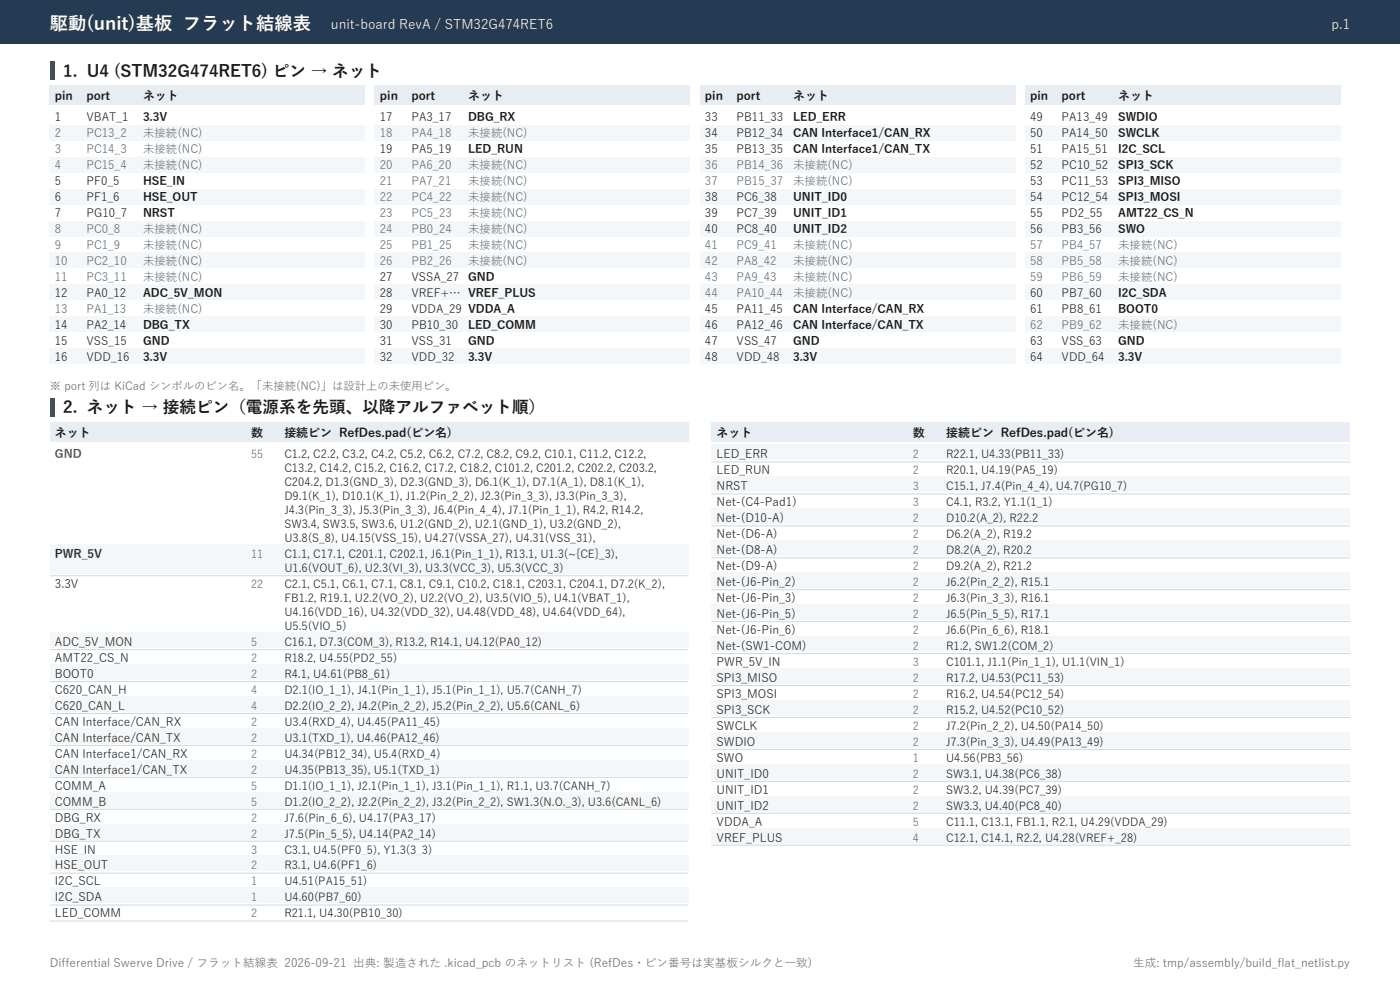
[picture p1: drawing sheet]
<svg xmlns="http://www.w3.org/2000/svg" width="297mm" height="210mm" viewBox="0 0 297 210" stroke-linecap="round" stroke-linejoin="round" font-family="sans-serif">
<defs><g id="words">
<text font-size="3.9" fill="#fff" x="10.6" y="6.3">駆動(unit)基板 フラット結線表</text>
<g font-size="3.5" fill="#1a1a1a">
<text x="13.4" y="16.2">1. U4 (STM32G474RET6) ピン → ネット</text>
<text x="13.4" y="87.7">2. ネット → 接続ピン（電源系を先頭、以降アルファベット順）</text>
</g>
<g font-size="2.8" fill="#fff">
<text x="70.2" y="6.2">unit-board RevA / STM32G474RET6</text>
<text x="282.5" y="6.2">p.1</text>
</g>
<g font-size="2.5" fill="#1a1a1a">
<text x="11.6" y="21.2">pin</text>
<text x="18.3" y="21.2">port</text>
<text x="30.3" y="21.2">ネット</text>
<text x="80.6" y="21.2">pin</text>
<text x="87.3" y="21.2">port</text>
<text x="99.3" y="21.2">ネット</text>
<text x="149.6" y="21.2">pin</text>
<text x="156.3" y="21.2">port</text>
<text x="168.3" y="21.2">ネット</text>
<text x="218.5" y="21.2">pin</text>
<text x="225.2" y="21.2">port</text>
<text x="237.2" y="21.2">ネット</text>
<text x="11.6" y="92.6">ネット</text>
<text x="53.3" y="92.6">数</text>
<text x="60.3" y="92.6">接続ピン RefDes.pad(ピン名)</text>
<text x="152" y="92.6">ネット</text>
<text x="193.7" y="92.6">数</text>
<text x="200.7" y="92.6">接続ピン RefDes.pad(ピン名)</text>
<text x="152" y="97.2">LED_ERR</text>
<text x="152" y="100.6">LED_RUN</text>
<text x="152" y="104">NRST</text>
<text x="152" y="107.4">Net-(C4-Pad1)</text>
<text x="152" y="110.8">Net-(D10-A)</text>
<text x="152" y="114.2">Net-(D6-A)</text>
<text x="152" y="117.5">Net-(D8-A)</text>
<text x="11.6" y="124.7">3.3V</text>
<text x="152" y="120.9">Net-(D9-A)</text>
<text x="152" y="124.3">Net-(J6-Pin_2)</text>
<text x="152" y="127.7">Net-(J6-Pin_3)</text>
<text x="152" y="131.1">Net-(J6-Pin_5)</text>
<text x="11.6" y="137">ADC_5V_MON</text>
<text x="152" y="134.5">Net-(J6-Pin_6)</text>
<text x="152" y="137.9">Net-(SW1-COM)</text>
<text x="11.6" y="140.4">AMT22_CS_N</text>
<text x="11.6" y="143.8">BOOT0</text>
<text x="152" y="141.3">PWR_5V_IN</text>
<text x="11.6" y="147.2">C620_CAN_H</text>
<text x="152" y="144.6">SPI3_MISO</text>
<text x="152" y="148">SPI3_MOSI</text>
<text x="11.6" y="150.6">C620_CAN_L</text>
<text x="11.6" y="154">CAN Interface/CAN_RX</text>
<text x="152" y="151.4">SPI3_SCK</text>
<text x="152" y="154.8">SWCLK</text>
<text x="11.6" y="157.3">CAN Interface/CAN_TX</text>
<text x="11.6" y="160.7">CAN Interface1/CAN_RX</text>
<text x="152" y="158.2">SWDIO</text>
<text x="152" y="161.6">SWO</text>
<text x="11.6" y="164.1">CAN Interface1/CAN_TX</text>
<text x="11.6" y="167.5">COMM_A</text>
<text x="152" y="165">UNIT_ID0</text>
<text x="11.6" y="170.9">COMM_B</text>
<text x="152" y="168.3">UNIT_ID1</text>
<text x="152" y="171.7">UNIT_ID2</text>
<text x="11.6" y="174.3">DBG_RX</text>
<text x="11.6" y="177.7">DBG_TX</text>
<text x="152" y="175.1">VDDA_A</text>
<text x="152" y="178.5">VREF_PLUS</text>
<text x="11.6" y="181">HSE_IN</text>
<text x="11.6" y="184.4">HSE_OUT</text>
<text x="11.6" y="187.8">I2C_SCL</text>
<text x="11.6" y="191.2">I2C_SDA</text>
<text x="11.6" y="194.6">LED_COMM</text>
</g>
<text font-size="2.5" fill="#b3261e" x="11.6" y="97.2">GND</text>
<text font-size="2.5" fill="#0b5d1e" x="11.6" y="118.4">PWR_5V</text>
<g font-size="2.5" fill="#5b6670">
<text x="10.6" y="205.1">Differential Swerve Drive / フラット結線表 2026-09-21 出典: 製造された .kicad_pcb のネットリスト (RefDes・ピン番号は実基板シルクと一致)</text>
<text x="240.4" y="205.1">生成: tmp/assembly/build_flat_netlist.py</text>
</g>
<g font-size="2.4" fill="#1a1a1a">
<text x="11.6" y="25.8">1</text>
<text x="18.3" y="25.8">VBAT_1</text>
<text x="30.3" y="25.8">3.3V</text>
<text x="80.6" y="25.8">17</text>
<text x="87.3" y="25.8">PA3_17</text>
<text x="99.3" y="25.8">DBG_RX</text>
<text x="149.6" y="25.8">33</text>
<text x="149.6" y="29.1">34</text>
<text x="156.3" y="25.8">PB11_33</text>
<text x="156.3" y="29.1">PB12_34</text>
<text x="168.3" y="25.8">LED_ERR</text>
<text x="168.3" y="29.1">CAN Interface1/CAN_RX</text>
<text x="218.5" y="25.8">49</text>
<text x="218.5" y="29.1">50</text>
<text x="225.2" y="25.8">PA13_49</text>
<text x="225.2" y="29.1">PA14_50</text>
<text x="237.2" y="25.8">SWDIO</text>
<text x="237.2" y="29.1">SWCLK</text>
<text x="80.6" y="32.5">19</text>
<text x="87.3" y="32.5">PA5_19</text>
<text x="99.3" y="32.5">LED_RUN</text>
<text x="149.6" y="32.5">35</text>
<text x="156.3" y="32.5">PB13_35</text>
<text x="168.3" y="32.5">CAN Interface1/CAN_TX</text>
<text x="218.5" y="32.5">51</text>
<text x="218.5" y="35.9">52</text>
<text x="225.2" y="32.5">PA15_51</text>
<text x="225.2" y="35.9">PC10_52</text>
<text x="237.2" y="32.5">I2C_SCL</text>
<text x="237.2" y="35.9">SPI3_SCK</text>
<text x="11.6" y="39.3">5</text>
<text x="18.3" y="39.3">PF0_5</text>
<text x="30.3" y="39.3">HSE_IN</text>
<text x="218.5" y="39.3">53</text>
<text x="225.2" y="39.3">PC11_53</text>
<text x="237.2" y="39.3">SPI3_MISO</text>
<text x="11.6" y="42.7">6</text>
<text x="11.6" y="46.1">7</text>
<text x="18.3" y="42.7">PF1_6</text>
<text x="18.3" y="46.1">PG10_7</text>
<text x="30.3" y="42.7">HSE_OUT</text>
<text x="30.3" y="46.1">NRST</text>
<text x="149.6" y="42.7">38</text>
<text x="149.6" y="46.1">39</text>
<text x="156.3" y="42.7">PC6_38</text>
<text x="156.3" y="46.1">PC7_39</text>
<text x="168.3" y="42.7">UNIT_ID0</text>
<text x="168.3" y="46.1">UNIT_ID1</text>
<text x="218.5" y="42.7">54</text>
<text x="218.5" y="46.1">55</text>
<text x="225.2" y="42.7">PC12_54</text>
<text x="225.2" y="46.1">PD2_55</text>
<text x="237.2" y="42.7">SPI3_MOSI</text>
<text x="237.2" y="46.1">AMT22_CS_N</text>
<text x="149.6" y="49.5">40</text>
<text x="156.3" y="49.5">PC8_40</text>
<text x="168.3" y="49.5">UNIT_ID2</text>
<text x="218.5" y="49.5">56</text>
<text x="225.2" y="49.5">PB3_56</text>
<text x="237.2" y="49.5">SWO</text>
<text x="80.6" y="59.6">27</text>
<text x="87.3" y="59.6">VSSA_27</text>
<text x="99.3" y="59.6">GND</text>
<text x="11.6" y="63">12</text>
<text x="18.3" y="63">PA0_12</text>
<text x="30.3" y="63">ADC_5V_MON</text>
<text x="80.6" y="63">28</text>
<text x="87.3" y="63">VREF+… VREF_PLUS</text>
<text x="218.5" y="63">60</text>
<text x="225.2" y="63">PB7_60</text>
<text x="237.2" y="63">I2C_SDA</text>
<text x="11.6" y="69.8">14</text>
<text x="18.3" y="69.8">PA2_14</text>
<text x="30.3" y="69.8">DBG_TX</text>
<text x="80.6" y="66.4">29</text>
<text x="80.6" y="69.8">30</text>
<text x="87.3" y="66.4">VDDA_29 VDDA_A</text>
<text x="87.3" y="69.8">PB10_30</text>
<text x="99.3" y="69.8">LED_COMM</text>
<text x="149.6" y="66.4">45</text>
<text x="149.6" y="69.8">46</text>
<text x="156.3" y="66.4">PA11_45</text>
<text x="156.3" y="69.8">PA12_46</text>
<text x="168.3" y="66.4">CAN Interface/CAN_RX</text>
<text x="168.3" y="69.8">CAN Interface/CAN_TX</text>
<text x="218.5" y="66.4">61</text>
<text x="225.2" y="66.4">PB8_61</text>
<text x="237.2" y="66.4">BOOT0</text>
<text x="11.6" y="73.2">15</text>
<text x="11.6" y="76.6">16</text>
<text x="18.3" y="73.2">VSS_15</text>
<text x="18.3" y="76.6">VDD_16</text>
<text x="30.3" y="73.2">GND</text>
<text x="30.3" y="76.6">3.3V</text>
<text x="80.6" y="73.2">31</text>
<text x="80.6" y="76.6">32</text>
<text x="87.3" y="73.2">VSS_31</text>
<text x="87.3" y="76.6">VDD_32</text>
<text x="99.3" y="73.2">GND</text>
<text x="99.3" y="76.6">3.3V</text>
<text x="149.6" y="73.2">47</text>
<text x="149.6" y="76.6">48</text>
<text x="156.3" y="73.2">VSS_47</text>
<text x="156.3" y="76.6">VDD_48</text>
<text x="168.3" y="73.2">GND</text>
<text x="168.3" y="76.6">3.3V</text>
<text x="218.5" y="73.2">63</text>
<text x="218.5" y="76.6">64</text>
<text x="225.2" y="73.2">VSS_63</text>
<text x="225.2" y="76.6">VDD_64</text>
<text x="237.2" y="73.2">GND</text>
<text x="237.2" y="76.6">3.3V</text>
<text x="60.3" y="97.2">C1.2, C2.2, C3.2, C4.2, C5.2, C6.2, C7.2, C8.2, C9.2, C10.1, C11.2, C12.2,</text>
<text x="60.3" y="100.2">C13.2, C14.2, C15.2, C16.2, C17.2, C18.2, C101.2, C201.2, C202.2, C203.2,</text>
<text x="200.7" y="97.2">R22.1, U4.33(PB11_33)</text>
<text x="200.7" y="100.6">R20.1, U4.19(PA5_19)</text>
<text x="60.3" y="103.2">C204.2, D1.3(GND_3), D2.3(GND_3), D6.1(K_1), D7.1(A_1), D8.1(K_1),</text>
<text x="60.3" y="106.1">D9.1(K_1), D10.1(K_1), J1.2(Pin_2_2), J2.3(Pin_3_3), J3.3(Pin_3_3),</text>
<text x="200.7" y="104">C15.1, J7.4(Pin_4_4), U4.7(PG10_7)</text>
<text x="200.7" y="107.4">C4.1, R3.2, Y1.1(1_1)</text>
<text x="60.3" y="109.1">J4.3(Pin_3_3), J5.3(Pin_3_3), J6.4(Pin_4_4), J7.1(Pin_1_1), R4.2, R14.2,</text>
<text x="60.3" y="112">SW3.4, SW3.5, SW3.6, U1.2(GND_2), U2.1(GND_1), U3.2(GND_2),</text>
<text x="200.7" y="110.8">D10.2(A_2), R22.2</text>
<text x="60.3" y="115">U3.8(S_8), U4.15(VSS_15), U4.27(VSSA_27), U4.31(VSS_31),</text>
<text x="60.3" y="118.4">C1.1, C17.1, C201.1, C202.1, J6.1(Pin_1_1), R13.1, U1.3(~{CE}_3),</text>
<text x="200.7" y="114.2">D6.2(A_2), R19.2</text>
<text x="200.7" y="117.5">D8.2(A_2), R20.2</text>
<text x="60.3" y="121.4">U1.6(VOUT_6), U2.3(VI_3), U3.3(VCC_3), U5.3(VCC_3)</text>
<text x="60.3" y="124.7">C2.1, C5.1, C6.1, C7.1, C8.1, C9.1, C10.2, C18.1, C203.1, C204.1, D7.2(K_2),</text>
<text x="200.7" y="120.9">D9.2(A_2), R21.2</text>
<text x="200.7" y="124.3">J6.2(Pin_2_2), R15.1</text>
<text x="60.3" y="127.7">FB1.2, R19.1, U2.2(VO_2), U2.2(VO_2), U3.5(VIO_5), U4.1(VBAT_1),</text>
<text x="60.3" y="130.7">U4.16(VDD_16), U4.32(VDD_32), U4.48(VDD_48), U4.64(VDD_64),</text>
<text x="200.7" y="127.7">J6.3(Pin_3_3), R16.1</text>
<text x="200.7" y="131.1">J6.5(Pin_5_5), R17.1</text>
<text x="60.3" y="133.6">U5.5(VIO_5)</text>
<text x="60.3" y="137">C16.1, D7.3(COM_3), R13.2, R14.1, U4.12(PA0_12)</text>
<text x="200.7" y="134.5">J6.6(Pin_6_6), R18.1</text>
<text x="200.7" y="137.9">R1.2, SW1.2(COM_2)</text>
<text x="60.3" y="140.4">R18.2, U4.55(PD2_55)</text>
<text x="60.3" y="143.8">R4.1, U4.61(PB8_61)</text>
<text x="200.7" y="141.3">C101.1, J1.1(Pin_1_1), U1.1(VIN_1)</text>
<text x="60.3" y="147.2">D2.1(IO_1_1), J4.1(Pin_1_1), J5.1(Pin_1_1), U5.7(CANH_7)</text>
<text x="200.7" y="144.6">R17.2, U4.53(PC11_53)</text>
<text x="200.7" y="148">R16.2, U4.54(PC12_54)</text>
<text x="60.3" y="150.6">D2.2(IO_2_2), J4.2(Pin_2_2), J5.2(Pin_2_2), U5.6(CANL_6)</text>
<text x="60.3" y="154">U3.4(RXD_4), U4.45(PA11_45)</text>
<text x="200.7" y="151.4">R15.2, U4.52(PC10_52)</text>
<text x="200.7" y="154.8">J7.2(Pin_2_2), U4.50(PA14_50)</text>
<text x="60.3" y="157.3">U3.1(TXD_1), U4.46(PA12_46)</text>
<text x="60.3" y="160.7">U4.34(PB12_34), U5.4(RXD_4)</text>
<text x="200.7" y="158.2">J7.3(Pin_3_3), U4.49(PA13_49)</text>
<text x="200.7" y="161.6">U4.56(PB3_56)</text>
<text x="60.3" y="164.1">U4.35(PB13_35), U5.1(TXD_1)</text>
<text x="60.3" y="167.5">D1.1(IO_1_1), J2.1(Pin_1_1), J3.1(Pin_1_1), R1.1, U3.7(CANH_7)</text>
<text x="200.7" y="165">SW3.1, U4.38(PC6_38)</text>
<text x="60.3" y="170.9">D1.2(IO_2_2), J2.2(Pin_2_2), J3.2(Pin_2_2), SW1.3(N.O._3), U3.6(CANL_6)</text>
<text x="200.7" y="168.3">SW3.2, U4.39(PC7_39)</text>
<text x="200.7" y="171.7">SW3.3, U4.40(PC8_40)</text>
<text x="60.3" y="174.3">J7.6(Pin_6_6), U4.17(PA3_17)</text>
<text x="60.3" y="177.7">J7.5(Pin_5_5), U4.14(PA2_14)</text>
<text x="200.7" y="175.1">C11.1, C13.1, FB1.1, R2.1, U4.29(VDDA_29)</text>
<text x="200.7" y="178.5">C12.1, C14.1, R2.2, U4.28(VREF+_28)</text>
<text x="60.3" y="181">C3.1, U4.5(PF0_5), Y1.3(3_3)</text>
<text x="60.3" y="184.4">R3.1, U4.6(PF1_6)</text>
<text x="60.3" y="187.8">U4.51(PA15_51)</text>
<text x="60.3" y="191.2">U4.60(PB7_60)</text>
<text x="60.3" y="194.6">R21.1, U4.30(PB10_30)</text>
</g>
<g font-size="2.4" fill="#5b6670">
<text x="11.6" y="29.1">2</text>
<text x="18.3" y="29.1">PC13_2</text>
<text x="30.3" y="29.1">未接続(NC)</text>
<text x="80.6" y="29.1">18</text>
<text x="87.3" y="29.1">PA4_18</text>
<text x="99.3" y="29.1">未接続(NC)</text>
<text x="11.6" y="32.5">3</text>
<text x="11.6" y="35.9">4</text>
<text x="18.3" y="32.5">PC14_3</text>
<text x="18.3" y="35.9">PC15_4</text>
<text x="30.3" y="32.5">未接続(NC)</text>
<text x="30.3" y="35.9">未接続(NC)</text>
<text x="80.6" y="35.9">20</text>
<text x="87.3" y="35.9">PA6_20</text>
<text x="99.3" y="35.9">未接続(NC)</text>
<text x="149.6" y="35.9">36</text>
<text x="156.3" y="35.9">PB14_36</text>
<text x="168.3" y="35.9">未接続(NC)</text>
<text x="80.6" y="39.3">21</text>
<text x="87.3" y="39.3">PA7_21</text>
<text x="99.3" y="39.3">未接続(NC)</text>
<text x="149.6" y="39.3">37</text>
<text x="156.3" y="39.3">PB15_37</text>
<text x="168.3" y="39.3">未接続(NC)</text>
<text x="80.6" y="42.7">22</text>
<text x="80.6" y="46.1">23</text>
<text x="87.3" y="42.7">PC4_22</text>
<text x="87.3" y="46.1">PC5_23</text>
<text x="99.3" y="42.7">未接続(NC)</text>
<text x="99.3" y="46.1">未接続(NC)</text>
<text x="11.6" y="49.5">8</text>
<text x="11.6" y="52.8">9</text>
<text x="18.3" y="49.5">PC0_8</text>
<text x="18.3" y="52.8">PC1_9</text>
<text x="30.3" y="49.5">未接続(NC)</text>
<text x="30.3" y="52.8">未接続(NC)</text>
<text x="80.6" y="49.5">24</text>
<text x="80.6" y="52.8">25</text>
<text x="87.3" y="49.5">PB0_24</text>
<text x="87.3" y="52.8">PB1_25</text>
<text x="99.3" y="49.5">未接続(NC)</text>
<text x="99.3" y="52.8">未接続(NC)</text>
<text x="149.6" y="52.8">41</text>
<text x="156.3" y="52.8">PC9_41</text>
<text x="168.3" y="52.8">未接続(NC)</text>
<text x="218.5" y="52.8">57</text>
<text x="225.2" y="52.8">PB4_57</text>
<text x="237.2" y="52.8">未接続(NC)</text>
<text x="11.6" y="56.2">10</text>
<text x="11.6" y="59.6">11</text>
<text x="18.3" y="56.2">PC2_10</text>
<text x="18.3" y="59.6">PC3_11</text>
<text x="30.3" y="56.2">未接続(NC)</text>
<text x="30.3" y="59.6">未接続(NC)</text>
<text x="80.6" y="56.2">26</text>
<text x="87.3" y="56.2">PB2_26</text>
<text x="99.3" y="56.2">未接続(NC)</text>
<text x="149.6" y="56.2">42</text>
<text x="149.6" y="59.6">43</text>
<text x="156.3" y="56.2">PA8_42</text>
<text x="156.3" y="59.6">PA9_43</text>
<text x="168.3" y="56.2">未接続(NC)</text>
<text x="168.3" y="59.6">未接続(NC)</text>
<text x="218.5" y="56.2">58</text>
<text x="218.5" y="59.6">59</text>
<text x="225.2" y="56.2">PB5_58</text>
<text x="225.2" y="59.6">PB6_59</text>
<text x="237.2" y="56.2">未接続(NC)</text>
<text x="237.2" y="59.6">未接続(NC)</text>
<text x="149.6" y="63">44</text>
<text x="156.3" y="63">PA10_44</text>
<text x="168.3" y="63">未接続(NC)</text>
<text x="11.6" y="66.4">13</text>
<text x="18.3" y="66.4">PA1_13</text>
<text x="30.3" y="66.4">未接続(NC)</text>
<text x="218.5" y="69.8">62</text>
<text x="225.2" y="69.8">PB9_62</text>
<text x="237.2" y="69.8">未接続(NC)</text>
<text x="10.6" y="82.8">※ port 列は KiCad シンボルのピン名。「未接続(NC)」は設計上の未使用ピン。</text>
</g>
<g font-size="2.3" fill="#5b6670">
<text x="53.3" y="97.2">55</text>
<text x="193.7" y="97.2">2</text>
<text x="193.7" y="100.6">2</text>
<text x="193.7" y="104">3</text>
<text x="193.7" y="107.4">3</text>
<text x="193.7" y="110.8">2</text>
<text x="53.3" y="118.4">11</text>
<text x="193.7" y="114.2">2</text>
<text x="193.7" y="117.5">2</text>
<text x="53.3" y="124.7">22</text>
<text x="193.7" y="120.9">2</text>
<text x="193.7" y="124.3">2</text>
<text x="193.7" y="127.7">2</text>
<text x="193.7" y="131.1">2</text>
<text x="53.3" y="137">5</text>
<text x="193.7" y="134.5">2</text>
<text x="193.7" y="137.9">2</text>
<text x="53.3" y="140.4">2</text>
<text x="53.3" y="143.8">2</text>
<text x="193.7" y="141.3">3</text>
<text x="53.3" y="147.2">4</text>
<text x="193.7" y="144.6">2</text>
<text x="193.7" y="148">2</text>
<text x="53.3" y="150.6">4</text>
<text x="53.3" y="154">2</text>
<text x="193.7" y="151.4">2</text>
<text x="193.7" y="154.8">2</text>
<text x="53.3" y="157.3">2</text>
<text x="53.3" y="160.7">2</text>
<text x="193.7" y="158.2">2</text>
<text x="193.7" y="161.6">1</text>
<text x="53.3" y="164.1">2</text>
<text x="53.3" y="167.5">5</text>
<text x="193.7" y="165">2</text>
<text x="53.3" y="170.9">5</text>
<text x="193.7" y="168.3">2</text>
<text x="193.7" y="171.7">2</text>
<text x="53.3" y="174.3">2</text>
<text x="53.3" y="177.7">2</text>
<text x="193.7" y="175.1">5</text>
<text x="193.7" y="178.5">4</text>
<text x="53.3" y="181">3</text>
<text x="53.3" y="184.4">2</text>
<text x="53.3" y="187.8">1</text>
<text x="53.3" y="191.2">1</text>
<text x="53.3" y="194.6">2</text>
</g>
</g></defs>
<path d="M0 0h297v9.2h-297z" fill-rule="evenodd" fill="#243b53"/>
<path d="M10.6 13.1h1v3.8h-1z" fill-rule="evenodd" fill="#1f5c8b"/>
<path d="M10.6 18h66.8v4.2h-66.8z" fill-rule="evenodd" fill="#e7edf2"/>
<g fill="#f4f7f9">
<path d="M10.6 26.5h66.8v3.3h-66.8z" fill-rule="evenodd"/>
<path d="M10.6 33.2h66.8v3.4h-66.8z" fill-rule="evenodd"/>
<path d="M10.6 40h66.8v3.4h-66.8z" fill-rule="evenodd"/>
<path d="M10.6 46.8h66.8v3.4h-66.8z" fill-rule="evenodd"/>
<path d="M10.6 53.6h66.8v3.3h-66.8z" fill-rule="evenodd"/>
<path d="M10.6 60.3h66.8v3.4h-66.8z" fill-rule="evenodd"/>
<path d="M10.6 67.1h66.8v3.4h-66.8z" fill-rule="evenodd"/>
<path d="M10.6 73.9h66.8v3.4h-66.8z" fill-rule="evenodd"/>
</g>
<path d="M79.5 18h66.9v4.2h-66.9z" fill-rule="evenodd" fill="#e7edf2"/>
<g fill="#f4f7f9">
<path d="M79.5 26.5h66.9v3.3h-66.9z" fill-rule="evenodd"/>
<path d="M79.5 33.2h66.9v3.4h-66.9z" fill-rule="evenodd"/>
<path d="M79.5 40h66.9v3.4h-66.9z" fill-rule="evenodd"/>
<path d="M79.5 46.8h66.9v3.4h-66.9z" fill-rule="evenodd"/>
<path d="M79.5 53.6h66.9v3.3h-66.9z" fill-rule="evenodd"/>
<path d="M79.5 60.3h66.9v3.4h-66.9z" fill-rule="evenodd"/>
<path d="M79.5 67.1h66.9v3.4h-66.9z" fill-rule="evenodd"/>
<path d="M79.5 73.9h66.9v3.4h-66.9z" fill-rule="evenodd"/>
</g>
<path d="M148.5 18h66.8v4.2h-66.8z" fill-rule="evenodd" fill="#e7edf2"/>
<g fill="#f4f7f9">
<path d="M148.5 26.5h66.8v3.3h-66.8z" fill-rule="evenodd"/>
<path d="M148.5 33.2h66.8v3.4h-66.8z" fill-rule="evenodd"/>
<path d="M148.5 40h66.8v3.4h-66.8z" fill-rule="evenodd"/>
<path d="M148.5 46.8h66.8v3.4h-66.8z" fill-rule="evenodd"/>
<path d="M148.5 53.6h66.8v3.3h-66.8z" fill-rule="evenodd"/>
<path d="M148.5 60.3h66.8v3.4h-66.8z" fill-rule="evenodd"/>
<path d="M148.5 67.1h66.8v3.4h-66.8z" fill-rule="evenodd"/>
<path d="M148.5 73.9h66.8v3.4h-66.8z" fill-rule="evenodd"/>
</g>
<path d="M217.5 18h66.8v4.2h-66.8z" fill-rule="evenodd" fill="#e7edf2"/>
<g fill="#f4f7f9">
<path d="M217.5 26.5h66.8v3.3h-66.8z" fill-rule="evenodd"/>
<path d="M217.5 33.2h66.8v3.4h-66.8z" fill-rule="evenodd"/>
<path d="M217.5 40h66.8v3.4h-66.8z" fill-rule="evenodd"/>
<path d="M217.5 46.8h66.8v3.4h-66.8z" fill-rule="evenodd"/>
<path d="M217.5 53.6h66.8v3.3h-66.8z" fill-rule="evenodd"/>
<path d="M217.5 60.3h66.8v3.4h-66.8z" fill-rule="evenodd"/>
<path d="M217.5 67.1h66.8v3.4h-66.8z" fill-rule="evenodd"/>
<path d="M217.5 73.9h66.8v3.4h-66.8z" fill-rule="evenodd"/>
</g>
<path d="M10.6 84.5h1v3.9h-1z" fill-rule="evenodd" fill="#1f5c8b"/>
<path d="M10.6 89.5h135.4v4.2h-135.4z" fill-rule="evenodd" fill="#e7edf2"/>
<path d="M10.6 115.8h135.4" fill="none" stroke="#d2d7db" stroke-width=".21"/>
<path d="M10.6 115.4h135.4v6.4h-135.4z" fill-rule="evenodd" fill="#f4f7f9"/>
<path d="M10.6 122.1h135.4M10.6 134.4h135.4" fill="none" stroke="#d2d7db" stroke-width=".21"/>
<path d="M10.6 134.1h135.4v3.3h-135.4z" fill-rule="evenodd" fill="#f4f7f9"/>
<path d="M10.6 137.8h135.4M10.6 141.2h135.4" fill="none" stroke="#d2d7db" stroke-width=".21"/>
<path d="M10.6 140.8h135.4v3.4h-135.4z" fill-rule="evenodd" fill="#f4f7f9"/>
<path d="M10.6 144.6h135.4M10.6 148h135.4" fill="none" stroke="#d2d7db" stroke-width=".21"/>
<path d="M10.6 147.6h135.4v3.4h-135.4z" fill-rule="evenodd" fill="#f4f7f9"/>
<path d="M10.6 151.3h135.4M10.6 154.7h135.4" fill="none" stroke="#d2d7db" stroke-width=".21"/>
<path d="M10.6 154.4h135.4v3.4h-135.4z" fill-rule="evenodd" fill="#f4f7f9"/>
<path d="M10.6 158.1h135.4M10.6 161.5h135.4" fill="none" stroke="#d2d7db" stroke-width=".21"/>
<path d="M10.6 161.1h135.4v3.4h-135.4z" fill-rule="evenodd" fill="#f4f7f9"/>
<path d="M10.6 164.9h135.4M10.6 168.3h135.4" fill="none" stroke="#d2d7db" stroke-width=".21"/>
<path d="M10.6 167.9h135.4v3.4h-135.4z" fill-rule="evenodd" fill="#f4f7f9"/>
<path d="M10.6 171.7h135.4M10.6 175h135.4" fill="none" stroke="#d2d7db" stroke-width=".21"/>
<path d="M10.6 174.7h135.4v3.4h-135.4z" fill-rule="evenodd" fill="#f4f7f9"/>
<path d="M10.6 178.4h135.4M10.6 181.8h135.4" fill="none" stroke="#d2d7db" stroke-width=".21"/>
<path d="M10.6 181.5h135.4v3.4h-135.4z" fill-rule="evenodd" fill="#f4f7f9"/>
<path d="M10.6 185.2h135.4M10.6 188.6h135.4" fill="none" stroke="#d2d7db" stroke-width=".21"/>
<path d="M10.6 188.2h135.4v3.4h-135.4z" fill-rule="evenodd" fill="#f4f7f9"/>
<path d="M10.6 192h135.4M10.6 195.4h135.4" fill="none" stroke="#d2d7db" stroke-width=".21"/>
<path d="M151 89.5h135.4v4.2h-135.4z" fill-rule="evenodd" fill="#e7edf2"/>
<path d="M151 94.3h135.4v3.3h-135.4z" fill-rule="evenodd" fill="#f4f7f9"/>
<path d="M151 98h135.4M151 101.4h135.4" fill="none" stroke="#d2d7db" stroke-width=".21"/>
<path d="M151 101h135.4v3.4h-135.4z" fill-rule="evenodd" fill="#f4f7f9"/>
<path d="M151 104.8h135.4M151 108.2h135.4" fill="none" stroke="#d2d7db" stroke-width=".21"/>
<path d="M151 107.8h135.4v3.4h-135.4z" fill-rule="evenodd" fill="#f4f7f9"/>
<path d="M151 111.5h135.4M151 114.9h135.4" fill="none" stroke="#d2d7db" stroke-width=".21"/>
<path d="M151 114.6h135.4v3.4h-135.4z" fill-rule="evenodd" fill="#f4f7f9"/>
<path d="M151 118.3h135.4M151 121.7h135.4" fill="none" stroke="#d2d7db" stroke-width=".21"/>
<path d="M151 121.4h135.4v3.3h-135.4z" fill-rule="evenodd" fill="#f4f7f9"/>
<path d="M151 125.1h135.4M151 128.5h135.4" fill="none" stroke="#d2d7db" stroke-width=".21"/>
<path d="M151 128.1h135.4v3.4h-135.4z" fill-rule="evenodd" fill="#f4f7f9"/>
<path d="M151 131.9h135.4M151 135.3h135.4" fill="none" stroke="#d2d7db" stroke-width=".21"/>
<path d="M151 134.9h135.4v3.4h-135.4z" fill-rule="evenodd" fill="#f4f7f9"/>
<path d="M151 138.6h135.4M151 142h135.4" fill="none" stroke="#d2d7db" stroke-width=".21"/>
<path d="M151 141.7h135.4v3.4h-135.4z" fill-rule="evenodd" fill="#f4f7f9"/>
<path d="M151 145.4h135.4M151 148.8h135.4" fill="none" stroke="#d2d7db" stroke-width=".21"/>
<path d="M151 148.4h135.4v3.4h-135.4z" fill-rule="evenodd" fill="#f4f7f9"/>
<path d="M151 152.2h135.4M151 155.6h135.4" fill="none" stroke="#d2d7db" stroke-width=".21"/>
<path d="M151 155.2h135.4v3.4h-135.4z" fill-rule="evenodd" fill="#f4f7f9"/>
<path d="M151 159h135.4M151 162.3h135.4" fill="none" stroke="#d2d7db" stroke-width=".21"/>
<path d="M151 162h135.4v3.4h-135.4z" fill-rule="evenodd" fill="#f4f7f9"/>
<path d="M151 165.7h135.4M151 169.1h135.4" fill="none" stroke="#d2d7db" stroke-width=".21"/>
<path d="M151 168.8h135.4v3.4h-135.4z" fill-rule="evenodd" fill="#f4f7f9"/>
<path d="M151 172.5h135.4M151 175.9h135.4" fill="none" stroke="#d2d7db" stroke-width=".21"/>
<path d="M151 175.5h135.4v3.4h-135.4z" fill-rule="evenodd" fill="#f4f7f9"/>
<path d="M151 179.3h135.4" fill="none" stroke="#d2d7db" stroke-width=".21"/>
<use href="#words"/>
</svg>
